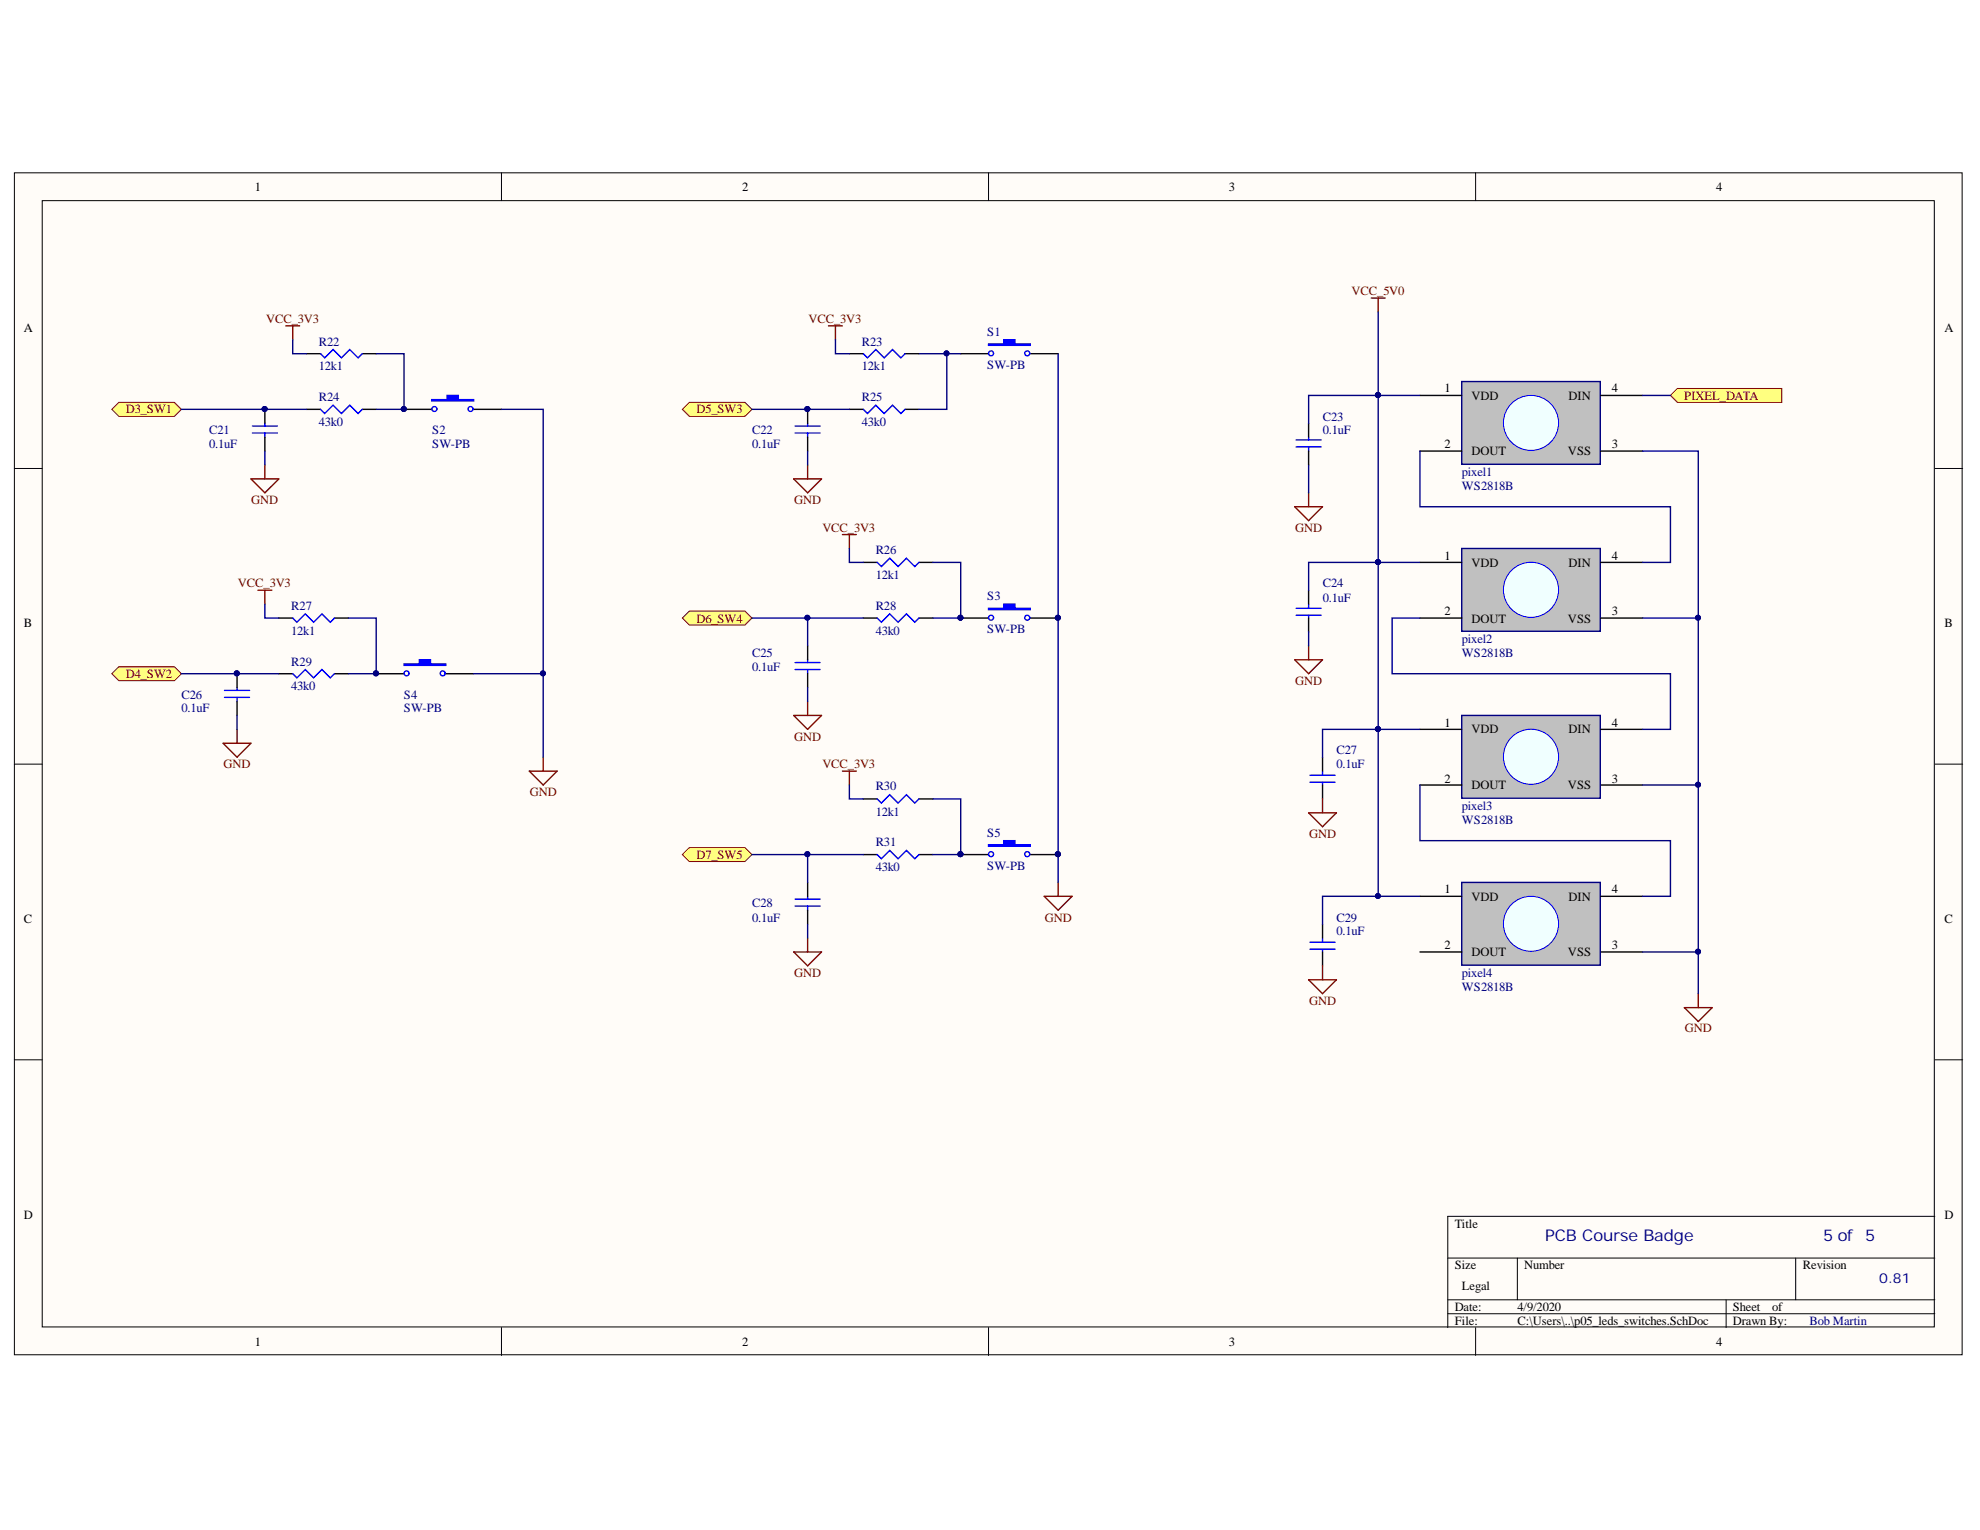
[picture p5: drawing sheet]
<svg xmlns="http://www.w3.org/2000/svg" width="279mm" height="216mm" viewBox="0 0 279 216" stroke-linecap="round" stroke-linejoin="round" font-family="sans-serif">
<defs><g id="words">
<g font-size="2.3" fill="#000080">
<text x="218" y="175.1">PCB Course Badge</text>
<text x="257.3" y="175.1">5 of 5</text>
</g>
<text font-size="1.9" fill="#000080" x="265.2" y="181">0.81</text>
<g font-size="1.8">
<text x="35.9" y="27">1</text>
<text x="104.7" y="27">2</text>
<text x="173.4" y="27">3</text>
<text x="242.1" y="27">4</text>
<text x="3.4" y="46.8">A</text>
<text x="274.4" y="46.8">A</text>
<text x="203.8" y="55.4">1</text>
<text x="207.6" y="56.4">VDD</text>
<text x="221.3" y="56.4">DIN</text>
<text x="227.4" y="55.4">4</text>
<text x="203.8" y="63.2">2</text>
<text x="207.6" y="64.3">DOUT</text>
<text x="221.3" y="64.3">VSS</text>
<text x="227.4" y="63.2">3</text>
<text x="203.8" y="79">1</text>
<text x="207.6" y="80">VDD</text>
<text x="221.3" y="80">DIN</text>
<text x="227.4" y="79">4</text>
<text x="3.4" y="88.5">B</text>
<text x="203.8" y="86.8">2</text>
<text x="207.6" y="87.9">DOUT</text>
<text x="221.3" y="87.9">VSS</text>
<text x="227.4" y="86.8">3</text>
<text x="274.4" y="88.5">B</text>
<text x="203.8" y="102.6">1</text>
<text x="207.6" y="103.5">VDD</text>
<text x="221.3" y="103.5">DIN</text>
<text x="227.4" y="102.6">4</text>
<text x="203.8" y="110.4">2</text>
<text x="207.6" y="111.4">DOUT</text>
<text x="221.3" y="111.4">VSS</text>
<text x="227.4" y="110.4">3</text>
<text x="3.4" y="130.3">C</text>
<text x="203.8" y="126.1">1</text>
<text x="207.6" y="127.1">VDD</text>
<text x="221.3" y="127.1">DIN</text>
<text x="227.4" y="126.1">4</text>
<text x="274.4" y="130.3">C</text>
<text x="203.8" y="133.9">2</text>
<text x="207.6" y="135">DOUT</text>
<text x="221.3" y="135">VSS</text>
<text x="227.4" y="133.9">3</text>
<text x="3.4" y="172">D</text>
<text x="205.3" y="173.3">Title</text>
<text x="274.4" y="172">D</text>
<text x="205.3" y="179.1">Size</text>
<text x="215.1" y="179.1">Number</text>
<text x="254.4" y="179.1">Revision</text>
<text x="205.3" y="185">Date:</text>
<text x="206.3" y="182.1">Legal</text>
<text x="214.2" y="185">4/9/2020</text>
<text x="244.5" y="185">Sheet</text>
<text x="250.1" y="185">of</text>
<text x="35.9" y="189.9">1</text>
<text x="104.7" y="189.9">2</text>
<text x="173.4" y="189.9">3</text>
<text x="205.3" y="187">File:</text>
<text x="214.2" y="187">C:\Users\..\p05_leds_switches.SchDoc</text>
<text x="242.1" y="189.9">4</text>
<text x="244.5" y="187">Drawn By:</text>
</g>
<g font-size="1.8" fill="#800000">
<text x="190.7" y="41.7">VCC_5V0</text>
<text x="37.6" y="45.6">VCC_3V3</text>
<text x="114.1" y="45.6">VCC_3V3</text>
<text x="17.8" y="58.3">D3_SW1</text>
<text x="98.3" y="58.3">D5_SW3</text>
<text x="237.7" y="56.4">PIXEL_DATA</text>
<text x="35.4" y="71.1">GND</text>
<text x="112.1" y="71.1">GND</text>
<text x="116" y="75.1">VCC_3V3</text>
<text x="182.8" y="75.1">GND</text>
<text x="33.6" y="82.9">VCC_3V3</text>
<text x="98.3" y="87.9">D6_SW4</text>
<text x="17.8" y="95.6">D4_SW2</text>
<text x="182.8" y="96.6">GND</text>
<text x="112.1" y="104.5">GND</text>
<text x="31.5" y="108.4">GND</text>
<text x="74.8" y="112.4">GND</text>
<text x="116" y="108.4">VCC_3V3</text>
<text x="184.7" y="118.2">GND</text>
<text x="98.3" y="121.2">D7_SW5</text>
<text x="147.4" y="130">GND</text>
<text x="112.1" y="137.9">GND</text>
<text x="184.7" y="141.8">GND</text>
<text x="237.8" y="145.7">GND</text>
</g>
<g font-size="1.8" fill="#000080">
<text x="139.3" y="47.3">S1</text>
<text x="45" y="52.3">12k1</text>
<text x="45" y="48.8">R22</text>
<text x="121.6" y="52.3">12k1</text>
<text x="121.6" y="48.8">R23</text>
<text x="139.3" y="52.1">SW-PB</text>
<text x="45" y="56.6">R24</text>
<text x="121.6" y="56.6">R25</text>
<text x="186.7" y="59.4">C23</text>
<text x="29.5" y="63.2">0.1uF</text>
<text x="29.5" y="61.3">C21</text>
<text x="45" y="60.1">43k0</text>
<text x="61" y="61.3">S2</text>
<text x="61" y="63.2">SW-PB</text>
<text x="106.1" y="63.2">0.1uF</text>
<text x="106.1" y="61.3">C22</text>
<text x="121.6" y="60.1">43k0</text>
<text x="186.7" y="61.3">0.1uF</text>
<text x="206.3" y="67.2">pixel1</text>
<text x="206.3" y="69.2">WS2818B</text>
<text x="123.6" y="81.8">12k1</text>
<text x="123.6" y="78.2">R26</text>
<text x="186.7" y="82.9">C24</text>
<text x="41.1" y="89.5">12k1</text>
<text x="41.1" y="86.1">R27</text>
<text x="123.6" y="89.5">43k0</text>
<text x="123.6" y="86.1">R28</text>
<text x="139.3" y="84.6">S3</text>
<text x="139.3" y="89.4">SW-PB</text>
<text x="186.7" y="84.9">0.1uF</text>
<text x="41.1" y="93.9">R29</text>
<text x="106.1" y="94.7">0.1uF</text>
<text x="106.1" y="92.8">C25</text>
<text x="206.3" y="90.7">pixel2</text>
<text x="206.3" y="92.8">WS2818B</text>
<text x="25.6" y="100.5">0.1uF</text>
<text x="25.6" y="98.6">C26</text>
<text x="41.1" y="97.4">43k0</text>
<text x="57" y="98.6">S4</text>
<text x="57" y="100.5">SW-PB</text>
<text x="188.6" y="106.5">C27</text>
<text x="123.6" y="111.5">R30</text>
<text x="188.6" y="108.4">0.1uF</text>
<text x="123.6" y="119.4">R31</text>
<text x="123.6" y="115.1">12k1</text>
<text x="139.3" y="118">S5</text>
<text x="206.3" y="114.3">pixel3</text>
<text x="206.3" y="116.3">WS2818B</text>
<text x="123.6" y="122.9">43k0</text>
<text x="139.3" y="122.8">SW-PB</text>
<text x="106.1" y="130">0.1uF</text>
<text x="106.1" y="128">C28</text>
<text x="188.6" y="132">0.1uF</text>
<text x="188.6" y="130">C29</text>
<text x="206.3" y="137.9">pixel4</text>
<text x="206.3" y="139.9">WS2818B</text>
<text x="255.3" y="187">Bob Martin</text>
</g>
</g></defs>
<g fill="#fffcf8" stroke="#000" stroke-width=".14">
<path d="M2 24.4h274.9v166.8h-274.9z"/>
<path d="M6 28.3h267v158.9h-267z"/>
</g>
<g fill="none" stroke="#000" stroke-width=".14">
<path d="M70.8 24.4v3.9M139.5 24.4v3.9M208.2 24.4v3.9M2 66.1h4M273 66.1h4M2 107.8h4M273 107.8h4M2 149.6h4M273 149.6h4M204.3 177.5h68.7M214.1 177.5v5.9M253.4 177.5v5.9"/>
<path d="M273 171.6h-68.7v15.7M70.8 187.3v4M139.5 187.3v4M204.3 183.4h68.7M204.3 185.4h68.7M208.2 187.3v4M243.6 183.4v3.9"/>
</g>
<path d="M206.3 53.8h19.5v11.7h-19.5z" fill="#c0c0c0" stroke="#000080" stroke-width=".2"/>
<path d="M200.4 55.8h5.9M225.9 55.8h5.9M200.4 63.7h5.9M225.9 63.7h5.9" fill="none" stroke="#000" stroke-width=".2"/>
<circle cx="216" cy="59.7" r="3.9" fill="#f0ffff" stroke="#00f" stroke-width=".14"/>
<path d="M206.3 77.4h19.5v11.7h-19.5z" fill="#c0c0c0" stroke="#000080" stroke-width=".2"/>
<path d="M200.4 79.4h5.9M225.9 79.4h5.9M200.4 87.2h5.9M225.9 87.2h5.9" fill="none" stroke="#000" stroke-width=".2"/>
<circle cx="216" cy="83.2" r="3.9" fill="#f0ffff" stroke="#00f" stroke-width=".14"/>
<path d="M206.3 101h19.5v11.6h-19.5z" fill="#c0c0c0" stroke="#000080" stroke-width=".2"/>
<path d="M200.4 102.9h5.9M200.4 110.8h5.9M225.9 102.9h5.9M225.9 110.8h5.9" fill="none" stroke="#000" stroke-width=".2"/>
<circle cx="216" cy="106.8" r="3.9" fill="#f0ffff" stroke="#00f" stroke-width=".14"/>
<path d="M206.3 124.5h19.5v11.7h-19.5z" fill="#c0c0c0" stroke="#000080" stroke-width=".2"/>
<path d="M200.4 126.5h5.9M200.4 134.3h5.9M225.9 126.5h5.9M225.9 134.3h5.9" fill="none" stroke="#000" stroke-width=".2"/>
<circle cx="216" cy="130.4" r="3.9" fill="#f0ffff" stroke="#00f" stroke-width=".14"/>
<g fill="none" stroke="#00f" stroke-width=".2">
<path d="M182.9 63.1h3.5M182.9 62.1h3.5M184.7 61.7v.4M184.7 63.1v.6M182.9 85.8h3.5M182.9 86.8h3.5M184.7 85.3v.5M184.7 86.8v.4M184.9 109.4h3.5M184.9 110.4h3.5M186.6 108.8v.6M186.6 110.4v.4"/>
<path d="M184.9 133h3.5M184.9 133.9h3.5M186.6 132.4v.6M186.6 133.9v.4"/>
</g>
<path d="M184.7 59.7v2M184.7 63.7v1.9M184.7 83.3v2M184.7 87.2v2M186.6 106.8v2M186.6 110.8v1.9M186.6 130.4v2M186.6 134.3v2" fill="none" stroke="#000" stroke-width=".2"/>
<path d="M193.5 42.1h2M194.5 42.1v1.9M237.7 142.2h3.9l-2 2zM239.6 140.2v2" fill="none" stroke="#800000" stroke-width=".2"/>
<path d="M235.7 55.8l1-1h14.7v2h-14.7z" fill-rule="evenodd" fill="#ffff80" stroke="#800000" stroke-width=".14"/>
<path d="M182.7 71.5h3.9l-1.9 2zM184.7 69.5v2M182.7 93.1h3.9l-1.9 2zM184.7 91.1v2M184.7 114.7h3.9l-2 2zM186.6 112.7v2M184.7 138.3h3.9l-2 1.9zM186.6 136.3v2" fill="none" stroke="#800000" stroke-width=".2"/>
<path d="M53.1 95.1h3.9M62.9 95.1h3.9" fill="none" stroke="#000" stroke-width=".2"/>
<circle cx="53.1" cy="95" r=".35" fill="#000080" stroke="#000080" stroke-width=".14"/>
<path d="M57 93.7h2.2v-.6h1.5v.6h2.2v.2h-5.9z" fill-rule="evenodd" fill="#00f"/>
<g fill="none" stroke="#00f" stroke-width=".2">
<path d="M57 93.7h2.2v-.6h1.5v.6h2.2v.2h-5.9z"/>
<circle cx="57.4" cy="95" r=".35"/>
<circle cx="62.5" cy="95" r=".35"/>
</g>
<g fill="#000080" stroke="#000080" stroke-width=".14">
<circle cx="53.1" cy="95" r=".35"/>
<circle cx="57" cy="57.7" r=".35"/>
</g>
<path d="M57 57.8h3.9M66.8 57.8h4" fill="none" stroke="#000" stroke-width=".2"/>
<path d="M60.9 56.4h2.2v-.6h1.6v.6h2.1v.2h-5.9z" fill-rule="evenodd" fill="#00f"/>
<g fill="none" stroke="#00f" stroke-width=".2">
<path d="M60.9 56.4h2.2v-.6h1.6v.6h2.1v.2h-5.9z"/>
<circle cx="61.3" cy="57.7" r=".35"/>
<circle cx="66.4" cy="57.7" r=".35"/>
</g>
<g fill="#000080" stroke="#000080" stroke-width=".14">
<circle cx="57" cy="57.7" r=".35"/>
<circle cx="135.5" cy="87.2" r=".35"/>
<circle cx="149.3" cy="87.2" r=".35"/>
</g>
<path d="M135.6 87.2h3.9M145.4 87.2h3.9" fill="none" stroke="#000" stroke-width=".2"/>
<path d="M139.5 85.8h2.2v-.5h1.5v.5h2.2v.2h-5.9z" fill-rule="evenodd" fill="#00f"/>
<g fill="none" stroke="#00f" stroke-width=".2">
<path d="M139.5 85.8h2.2v-.5h1.5v.5h2.2v.2h-5.9z"/>
<circle cx="139.9" cy="87.2" r=".35"/>
<circle cx="145" cy="87.2" r=".35"/>
</g>
<g fill="#000080" stroke="#000080" stroke-width=".14">
<circle cx="135.5" cy="87.2" r=".35"/>
<circle cx="149.3" cy="87.2" r=".35"/>
</g>
<path d="M135.6 49.9h3.9M145.4 49.9h3.9" fill="none" stroke="#000" stroke-width=".2"/>
<path d="M139.5 48.5h2.2v-.6h1.5v.6h2.2v.2h-5.9z" fill-rule="evenodd" fill="#00f"/>
<g fill="none" stroke="#00f" stroke-width=".2">
<path d="M139.5 48.5h2.2v-.6h1.5v.6h2.2v.2h-5.9z"/>
<circle cx="139.9" cy="49.9" r=".35"/>
<circle cx="145" cy="49.9" r=".35"/>
</g>
<path d="M135.6 120.6h3.9M145.4 120.6h3.9" fill="none" stroke="#000" stroke-width=".2"/>
<g fill="#000080" stroke="#000080" stroke-width=".14">
<circle cx="135.5" cy="120.5" r=".35"/>
<circle cx="149.3" cy="120.5" r=".35"/>
</g>
<path d="M139.5 119.2h2.2v-.6h1.5v.6h2.2v.2h-5.9z" fill-rule="evenodd" fill="#00f"/>
<g fill="none" stroke="#00f" stroke-width=".2">
<path d="M139.5 119.2h2.2v-.6h1.5v.6h2.2v.2h-5.9z"/>
<circle cx="139.8" cy="120.5" r=".35"/>
<circle cx="145" cy="120.5" r=".35"/>
</g>
<g fill="#000080" stroke="#000080" stroke-width=".14">
<circle cx="135.5" cy="120.5" r=".35"/>
<circle cx="149.3" cy="120.5" r=".35"/>
</g>
<g fill="#ffff80" stroke="#800000" stroke-width=".14">
<path d="M15.8 95.1l1-1h7.8l1 1-1 .9h-7.8z" fill-rule="evenodd"/>
<path d="M96.3 57.8l1-1h7.8l1 1-1 .9h-7.8z" fill-rule="evenodd"/>
<path d="M96.3 87.2l1-1h7.8l1 1-1 1h-7.8z" fill-rule="evenodd"/>
<path d="M15.8 57.8l1-1h7.8l1 1-1 .9h-7.8z" fill-rule="evenodd"/>
<path d="M96.3 120.6l1-1h7.8l1 1-1 1h-7.8z" fill-rule="evenodd"/>
</g>
<g fill="none" stroke="#800000" stroke-width=".2">
<path d="M40.3 46h2M41.3 46v1.9M116.9 46h2M117.9 46v1.9M35.4 67.6h3.9l-1.9 1.9zM37.4 65.6v2M112 67.6h3.9l-1.9 1.9zM114 65.6v2M118.9 75.4h1.9M119.9 75.4v2M36.4 83.3h2M37.4 83.3v2"/>
<path d="M114 99v2M31.5 104.9h3.9l-1.9 1.9zM33.5 102.9v2M74.7 108.8h3.9l-1.9 2zM76.7 106.8v2M112 101h3.9l-1.9 1.9zM118.9 108.8h1.9M119.9 108.8v2M112 134.3h3.9l-1.9 2zM114 132.4v1.9M147.3 126.5h4l-2 1.9zM149.3 124.5v2"/>
</g>
<g fill="none" stroke="#00f" stroke-width=".2">
<path d="M37.4 59.7v.4M45.2 57.8l.6 .6 1.2-1.2 1.2 1.2 1.2-1.2 1.1 1.2 .6-.6M45.2 49.9l.6 .6 1.2-1.2 1.2 1.2 1.2-1.2 1.1 1.2 .6-.6M114 59.7v.4M121.8 57.8l.6 .6 1.2-1.2 1.2 1.2 1.1-1.2 1.2 1.2 .6-.6M121.8 49.9l.6 .6 1.2-1.2 1.2 1.2 1.1-1.2 1.2 1.2 .6-.6M35.6 61.1h3.5M35.6 60.1h3.5M37.4 61.1v.6M112.2 61.1h3.5M112.2 60.1h3.5M114 61.1v.6"/>
<path d="M123.8 79.4l.6 .5 1.2-1.1 1.1 1.1 1.2-1.1 1.2 1.1 .6-.5M31.7 98.4h3.5M31.7 97.4h3.5M33.5 97v.4M33.5 98.4v.6M41.3 95.1l.6 .6 1.2-1.2 1.2 1.2 1.1-1.2 1.2 1.2 .6-.6M41.3 87.2l.6 .6 1.2-1.2 1.2 1.2 1.1-1.2 1.2 1.2 .6-.6M112.2 94.5h3.5M112.2 93.5h3.5M114 93.1v.4M114 94.5v.6M123.8 87.2l.6 .6 1.2-1.2 1.1 1.2 1.2-1.2 1.2 1.2 .6-.6"/>
<path d="M123.8 112.7l.6 .6 1.2-1.2 1.1 1.2 1.2-1.2 1.2 1.2 .6-.6M112.2 127.9h3.5M112.2 126.9h3.5M114 126.5v.4M114 127.9v.5M123.8 120.6l.6 .6 1.2-1.2 1.1 1.2 1.2-1.2 1.2 1.2 .6-.6"/>
</g>
<g fill="none" stroke="#000" stroke-width=".2">
<path d="M37.4 57.8v1.9M43.3 57.8h1.9M43.3 49.9h1.9M51.1 57.8h2M51.1 49.9h2M114 57.8v1.9M119.9 57.8h1.9M119.9 49.9h1.9M127.7 57.8h2M127.7 49.9h2M37.4 61.7v2M114 61.7v2"/>
<path d="M121.8 79.4h2M129.7 79.4h1.9M33.5 95.1v1.9M33.5 99v2M39.3 87.2h2M39.3 95.1h2M47.2 87.2h2M47.2 95.1h2M114 91.1v2M114 95.1v1.9M121.8 87.2h2M129.7 87.2h1.9"/>
<path d="M121.8 112.7h2M129.7 112.7h1.9M114 124.5v2M114 128.4v2M121.8 120.6h2M129.7 120.6h1.9"/>
</g>
<g fill="#000080" stroke="#000080" stroke-width=".14">
<circle cx="113.9" cy="57.7" r=".35"/>
<circle cx="37.3" cy="57.7" r=".35"/>
<circle cx="33.4" cy="95" r=".35"/>
<circle cx="194.4" cy="126.4" r=".35"/>
<circle cx="194.4" cy="102.9" r=".35"/>
<circle cx="194.4" cy="79.3" r=".35"/>
<circle cx="194.4" cy="55.7" r=".35"/>
<circle cx="239.6" cy="134.3" r=".35"/>
<circle cx="239.6" cy="87.2" r=".35"/>
<circle cx="239.6" cy="110.7" r=".35"/>
<circle cx="113.9" cy="120.5" r=".35"/>
<circle cx="135.5" cy="120.5" r=".35"/>
<circle cx="113.9" cy="87.2" r=".35"/>
<circle cx="135.5" cy="87.2" r=".35"/>
<circle cx="133.6" cy="49.9" r=".35"/>
<circle cx="149.3" cy="87.2" r=".35"/>
<circle cx="149.3" cy="120.5" r=".35"/>
<circle cx="53.1" cy="95" r=".35"/>
<circle cx="57" cy="57.7" r=".35"/>
<circle cx="76.6" cy="95" r=".35"/>
</g>
<g fill="none" stroke="#000080" stroke-width=".2">
<path d="M25.6 57.8h17.7M41.3 47.9v2h2M53.1 49.9h3.9v7.9h-3.9M70.8 57.8h5.9v49M106.1 57.8h13.8M117.9 47.9v2h2M129.7 49.9h5.9M133.6 49.9v7.9h-3.9M149.3 49.9v74.6M194.5 44v82.5h5.9M200.4 55.8h-15.7v3.9M231.8 55.8h3.9"/>
<path d="M37.4 63.7v1.9M114 63.7v1.9M119.9 77.4v2h1.9M131.6 79.4h4v7.8h-4M184.7 65.6v3.9M200.4 63.7v7.8h35.3v7.9h-3.9M200.4 79.4h-15.7v3.9M231.8 63.7h7.8v23.5M25.6 95.1h13.7M37.4 85.3v1.9h1.9M49.2 87.2h3.9v7.9h-3.9M66.8 95.1h9.9"/>
<path d="M106.1 87.2h15.7M114 87.2v3.9M114 97v2M184.7 89.2v1.9M200.4 87.2h-4v7.9h39.3v7.8h-3.9M231.8 87.2h7.8v23.6M33.5 101v1.9M119.9 110.8v1.9h1.9M131.6 112.7h4v7.9h-4M200.4 110.8v7.8h35.3v7.9h-3.9M200.4 102.9h-13.8v3.9M231.8 110.8h7.8v29.4"/>
<path d="M106.1 120.6h15.7M114 120.6v3.9M114 130.4v2M194.5 126.5h-7.9v3.9M231.8 134.3h7.8"/>
</g>
<use href="#words"/>
</svg>
